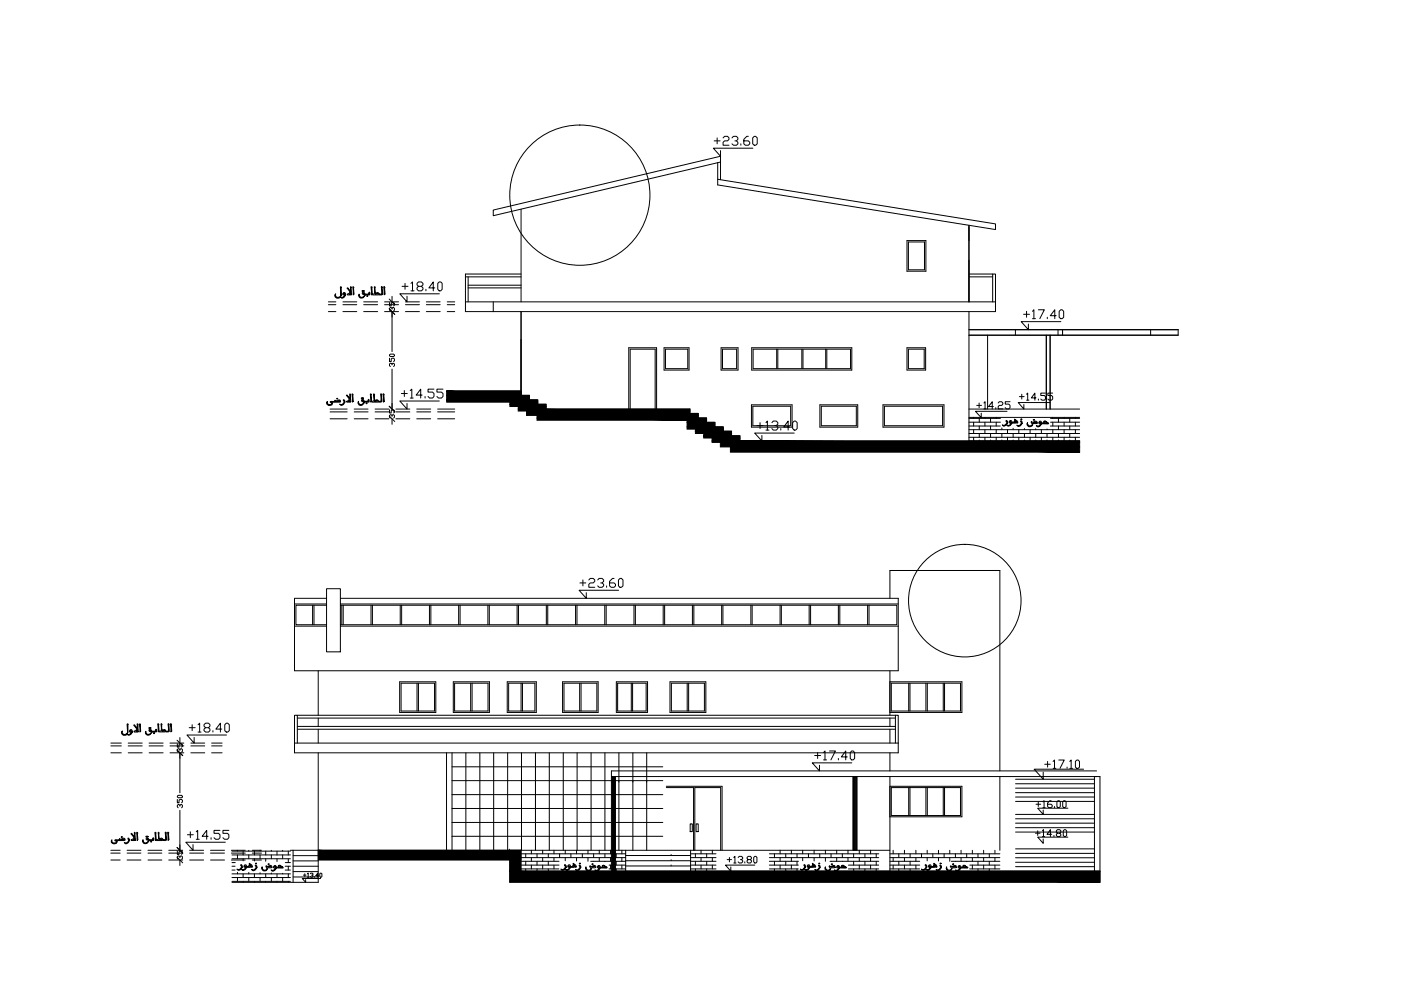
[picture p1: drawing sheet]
<svg xmlns="http://www.w3.org/2000/svg" width="420mm" height="297mm" viewBox="0 0 420 297" stroke-linecap="round" stroke-linejoin="round" font-family="sans-serif">
<!-- layer: HATCH -->
<g fill="#000" stroke="#000" stroke-width=".3">
<path d="M134 117.2v1.3h22.3zM134 117.2h22.3v1.3z"/>
<path d="M134 118.5v1.4h24.8zM134 118.5h24.8v1.4z"/>
<path d="M134 119.9v.6h27.3zM134 119.9h27.3v.6z"/>
<path d="M152.9 120.5v.7h8.4zM152.9 120.5h8.4v.7z"/>
<path d="M152.9 121.2v.6h10.9zM152.9 121.2h10.9v.6z"/>
<path d="M155.4 121.8v.8h8.4zM155.4 121.8h8.4v.8z"/>
<path d="M155.4 122.6v.6h51.5zM155.4 122.6h51.5v.6z"/>
<path d="M157.9 123.2v.7h49zM157.9 123.2h49v.7z"/>
<path d="M157.9 123.9v.6h51.5zM157.9 123.9h51.5v.6z"/>
<path d="M161.1 124.5v.8h48.3zM161.1 124.5h48.3v.8z"/>
<path d="M161.1 125.3v.7h50.8zM161.1 125.3h50.8v.7z"/>
<path d="M206.1 126v.6h5.8zM206.1 126h5.8v.6z"/>
<path d="M206.1 126.6v1.3h8.3zM206.1 126.6h8.3v1.3z"/>
<path d="M206.1 127.9v.7h10.8zM206.1 127.9h10.8v.7z"/>
<path d="M208.5 128.6v.7h8.4zM208.5 128.6h8.4v.7z"/>
<path d="M208.5 129.3v.6h10.9zM208.5 129.3h10.9v.6z"/>
<path d="M211 129.9v.7h8.4zM211 129.9h8.4v.7z"/>
<path d="M211 130.6v.7h10.9zM211 130.6h10.9v.7z"/>
<path d="M213.5 131.3v.9h8.4zM213.5 131.3h8.4v.9z"/>
<path d="M213.5 132.2v.4h110.3zM213.5 132.2h110.3v.4z"/>
<path d="M216 132.6v1.4h107.8zM216 132.6h107.8v1.4z"/>
<path d="M219 134v1.5h104.8zM219 134h104.8v1.5z"/>
<path d="M95.4 254.9v2.9h60.8zM95.4 254.9h60.8v2.9z"/>
<path d="M152.8 254.9v6.2h3.4zM152.8 254.9h3.4v6.2z"/>
<path d="M152.8 261.1v3.4h177.1zM152.8 261.1h177.1v3.4z"/>
</g>
<g fill="none" stroke="#000" stroke-width=".3">
<path d="M116.8 90.7v1h.5v-.8l.3-.2h.4l.3 .2v.6l-.3 .2M117.6 92.7v-.3l-.5-.2-.3 .2v.5l.3 .3M117.6 92.4l.2-.2 .5 .2v.5l-.3 .3M117.6 88.8v1.7M117.6 93.4v12M116.8 107.4v1h.5v-.8l.3-.2h.4l.3 .2v.5l-.3 .3M116.8 106.4l.3-.3h.9l.3 .5-.3 .3h-.9zM117.6 109.4l-.3-.5-.5 .2v.5l.3 .3M117.6 109.1l.2-.2 .5 .2v.5l-.3 .3M117.6 110.6v12M116.8 122.8v1h.5v-.7l.3-.3h.4l.3 .3v.4l-.3 .3M117.6 124.8l-.3-.5-.5 .3v.5l.3 .2"/>
<path d="M117.6 124.6l.2-.3 .5 .3v.5l-.3 .2M117.6 125.5v1.7M290.6 125.4h9.4M290.6 126.5h9.4M290.6 127.7h9.4M290.6 128.8h33.2M290.6 129.9h33.2M290.6 131.1h33.2M290.6 132.2h33.2M290.6 125.1h33.2M292 125.1v.3M292 126.5v1.2"/>
<path d="M292 128.8v1.1M292 131.1v1.1M293.7 132.2h.1M293.7 125.4v1.1M293.7 127.7v1.1M293.7 129.9v1.2M295.4 125.1v.3M295.4 126.5v1.2M295.4 128.8v1.1M295.4 131.1v1.1M297.1 132.2h.1M297.1 125.4v1.1"/>
<path d="M297.1 127.7v1.1M297.1 129.9v1.2M298.8 125.1v.3M298.8 126.5v1.2M298.8 128.8v1.1M298.8 131.1v1.1M300.5 132.2h.1M300.5 128.3v.5M300.5 129.9v1.2M302.1 128.8v1.1M302.1 131.1v1.1M303.8 132.2h.1"/>
<path d="M303.8 128.4v.4M303.8 129.9v1.2M305.5 128.8v1.1M305.5 131.1v1.1M307.2 132.2h.1M307.2 128.5v.3M307.2 129.9v1.2M308.9 128.8v1.1M308.9 131.1v1.1M310.6 132.2h.1M310.6 128.5v.3M310.6 129.9v1.2"/>
<path d="M312.3 128.8v1.1M312.3 131.1v1.1M314 132.2h.1M314 128.6v.2M314 129.9v1.2M315 127.7h8.8M315.1 125.4h8.7M315.1 126.5h8.7M315.7 125.1v.3M315.7 126.5v1.2M315.7 128.8v1.1M315.7 131.1v1.1"/>
<path d="M317.4 132.2h.1M317.4 125.4v1.1M317.4 127.7v1.1M317.4 129.9v1.2M319.1 125.1v.3M319.1 126.5v1.2M319.1 128.8v1.1M319.1 131.1v1.1M320.8 132.2h.1M320.8 125.4v1.1M320.8 127.7v1.1M320.8 129.9v1.2"/>
<path d="M322.5 125.1v.3M322.5 126.5v1.2M322.5 128.8v1.1M322.5 131.1v1.1M93.7 181.4v5.9M94.2 181.4v5.9M97.9 181.4h-9.2v5.9h9.2M102.1 181.4h166.9v5.9h-166.9M102.5 181.4v5.9M102.9 181.4v5.9M111.3 181.4v5.9M111.7 181.4v5.9"/>
<path d="M120 181.4v5.9M120.5 181.4v5.9M128.8 181.4v5.9M129.2 181.4v5.9M137.6 181.4v5.9M138 181.4v5.9M146.3 181.4v5.9M146.7 181.4v5.9M155.1 181.4v5.9M155.5 181.4v5.9M163.8 181.4v5.9M164.3 181.4v5.9"/>
<path d="M172.6 181.4v5.9M173 181.4v5.9M181.4 181.4v5.9M181.8 181.4v5.9M190.1 181.4v5.9M190.6 181.4v5.9M198.9 181.4v5.9M199.3 181.4v5.9M207.7 181.4v5.9M208.1 181.4v5.9M216.4 181.4v5.9M216.8 181.4v5.9"/>
<path d="M225.2 181.4v5.9M225.6 181.4v5.9M233.9 181.4v5.9M234.3 181.4v5.9M242.7 181.4v5.9M243.1 181.4v5.9M251.4 181.4v5.9M251.9 181.4v5.9M260.2 181.4v5.9M260.6 181.4v5.9M53.2 222.9v1.1h.5v-.8l.2-.3h.6l.2 .3v.5l-.2 .3M53.2 239.6v1h.5v-.7l.2-.3h.6l.2 .3v.5l-.2 .2"/>
<path d="M53.2 238.6l.2-.2h1.1l.2 .5-.2 .2h-1.1zM53.9 224.9l-.2-.5-.5 .3v.5l.2 .2M53.9 224.7l.3-.3 .5 .3v.5l-.2 .2M53.9 221.1v1.6M53.9 225.7v11.9M133.9 225.7v29.2M135.5 229.8h63.3M135.5 234h63.3M135.5 238.2h47.9M135.6 225.7v29.2M139.7 225.7v29.2M143.9 225.7v29.2"/>
<path d="M148.1 225.7v29.2M152.2 225.7v29.2M156.4 225.7v29.2M160.6 225.7v29.2M164.7 225.7v29.2M168.9 225.7v29.2M173.1 225.7v29.2M177.3 225.7v29.2M181.4 225.7v29.2M183.6 232.8v28.3M183.7 232.8v28.3M183.9 232.8v28.3"/>
<path d="M184.1 232.8v28.3M184.4 232.8v28.3M184.5 232.8v28.3M184.5 238.2h14.3M185.6 225.7v29.2M189.8 225.7v29.2M193.9 225.7v29.2M255.9 232.8v22.1M256 232.8v22.1M256.1 232.8v22.1M256.2 232.8v22.1M256.5 232.8v22.1"/>
<path d="M256.6 232.8v22.1M256.7 232.8v22.1M256.9 232.8v22.1M53.2 255.1v1h.5v-.8l.2-.2h.6l.2 .2v.5l-.2 .3M53.9 241.7l-.2-.6h-.3l-.2 .3v.5l.2 .2M53.9 241.4l.3-.3 .5 .3v.5l-.2 .2M53.9 257.1l-.2-.5-.5 .2v.5l.2 .3M53.9 256.8l.3-.2 .5 .2v.5l-.2 .3M53.9 242.9v12M53.9 257.8v1.6M135.5 242.3h47.9M135.5 246.5h47.9"/>
<path d="M135.5 250.7h47.9M156.2 254.9v6.2h173.7v3.4M156.2 255.9h27.2M156.2 257.1h27.2M156.2 258.2h11.5M156.2 259.3h11.5M157.7 255.9v1.2M157.7 258.2v1.1M159.4 254.9v1M159.4 257.1v1.1M159.4 259.3v1.1M161.1 255.9v1.2"/>
<path d="M161.1 258.2v1.1M162.7 254.9v1M162.7 257.1v1.1M162.7 259.3v1.1M164.4 255.9v1.2M164.4 258.2v1.1M166.1 254.9v1M166.1 257.1v1.1M166.1 259.3v1.1M167.8 255.9v1.2M169.5 254.9v1M169.5 257.1v.9"/>
<path d="M171.2 255.9v1.2M172.9 254.9v1M172.9 257.1v1M174.6 255.9v1.2M176.3 254.9v1M176.3 257.1v1.1M177.1 258.2h6.3M178 255.9v1.2M178 258.2h.1M179.7 254.9v1M179.7 257.1v1.1M181.4 255.9v1.2"/>
<path d="M181.4 258.2v.1M182.7 259.3h.7M183.1 254.9v1M183.1 257.1v1.1M183.1 259.3v1.1M184.5 255.9h3.1M184.5 257.1h3.1M184.5 258.2h3.1M184.5 259.3h3.1M184.5 242.3h14.3M184.5 246.5h14.3M184.5 250.7h14.3"/>
<path d="M184.8 255.9v1.2M184.8 258.2v1.1M186.5 254.9v1M186.5 257.1v1.1M186.5 259.3v1.1M207 246.9h.6v2.4h-.6zM207.1 255.9h7.6M207.1 257.1h7.6M207.1 258.2h7.6M207.1 259.3h7.6M208.5 255.9v1.2M208.5 258.2v1.1"/>
<path d="M208.8 246.9h.6v2.4h-.6zM210.2 254.9v1M210.2 257.1v1.1M210.2 259.3v1.1M211.9 255.9v1.2M211.9 258.2v1.1M213.6 254.9v1M213.6 257.1v1.1M213.6 259.3v1.1M230.7 255.9h32.8M230.7 257.1h32.8M230.7 258.2h8.8"/>
<path d="M230.7 259.3h8.7M232.3 255.9v1.2M232.3 258.2v1.1M233.9 254.9v1M233.9 257.1v1.1M233.9 259.3v1.1M235.6 255.9v1.2M235.6 258.2v1.1M237.3 254.9v1M237.3 257.1v1.1M237.3 259.3v1.1M239 255.9v1.2"/>
<path d="M239 258.2v1.1M240.7 254.9v1M240.7 257.1v.9M242.5 255.9v1.2M244.2 254.9v1M244.2 257.1v1M245.8 255.9v1.2M247.5 254.9v1M247.5 257.1v1.1M248.9 258.2h14.6M249.2 255.9v1.2M249.2 258.2h.1"/>
<path d="M250.9 254.9v1M250.9 257.1v1.1M252.6 255.9v1.2M252.6 258.2h.1M254.3 254.9v1M254.3 257.1v1.1M254.4 259.3h9.1M256 255.9v1.2M256 258.2v1.1M257.7 254.9v1M257.7 257.1v1.1M257.7 259.3v1.1"/>
<path d="M259.4 255.9v1.2M259.4 258.2v1.1M261.1 254.9v1M261.1 257.1v1.1M261.1 259.3v1.1M262.8 255.9v1.2M262.8 258.2v1.1M266.9 255.9h33M266.9 257.1h33M266.9 258.2h8.9M266.9 259.3h8.9M267.9 254.9v1"/>
<path d="M267.9 257.1v1.1M267.9 259.3v1.1M269.6 255.9v1.2M269.6 258.2v1.1M271.2 254.9v1M271.2 257.1v1.1M271.2 259.3v1.1M272.9 255.9v1.2M272.9 258.2v1.1M274.7 254.9v1M274.7 257.1v1.1M274.7 259.3v1.1"/>
<path d="M276.4 255.9v1.2M278.1 254.9v1M278.1 257.1v.9M279.8 255.9v1.2M281.4 254.9v1M281.4 257.1v1M283.1 255.9v1.2M284.8 254.9v1M284.8 257.1v1.1M285.3 258.2h14.6M286.5 255.9v1.2M286.5 258.2h.1"/>
<path d="M288.2 254.9v1M288.2 257.1v1.1M289.9 255.9v1.2M289.9 258.2v.1M290.8 259.3h9.1M291.6 254.9v1M291.6 257.1v1.1M291.6 259.3v1.1M293.3 255.9v1.2M293.3 258.2v1.1M295 254.9v1M295 257.1v1.1"/>
<path d="M295 259.3v1.1M296.7 255.9v1.2M296.7 258.2v1.1M298.4 254.9v1M298.4 257.1v1.1M298.4 259.3v1.1M156.2 260.4h11.4M157.7 260.4v.7M161.1 260.4v.7M164.4 260.4v.7M182.6 260.4h.8M184.2 261.1v-28.3v28.3"/>
<path d="M184.3 261.1v-28.3v28.3M184.5 260.4h3.1M184.8 260.4v.7M207.1 260.4h7.6M208.5 260.4v.7M211.9 260.4v.7M230.7 260.4h8.7M232.3 260.4v.7M235.6 260.4v.7M239 260.4v.7M254.4 260.4h9.1M256 260.4v.7"/>
<path d="M259.4 260.4v.7M262.8 260.4v.7M266.9 260.4h8.9M269.6 260.4v.7M272.9 260.4v.7M290.8 260.4h9.1M293.3 260.4v.7M296.7 260.4v.7"/>
<circle cx="173.9" cy="58.5" r="21"/>
<circle cx="289.3" cy="180" r="16.9"/>
</g>
<!-- layer: 45-1F$0$A-FLOR-STRS -->
<g fill="none" stroke="#000" stroke-width=".3">
<path d="M304.6 238.9h23.6M304.6 237.6h23.6M304.6 236.2h23.6M304.6 234.9h23.6M304.6 233.6h23.6M87.1 254.9h179.8M87.9 254.9v9.6M87.9 256.5h7.5M87.9 258h7.5M87.9 259.6h7.5M156.2 254.9v6.2h173.7M187.6 254.9v6.2"/>
<path d="M187.6 259.6h19.5M187.6 258h19.5M187.6 256.4h19.5M201.3 256.4h.1M201.3 258h.1M201.3 259.6h.1M207.1 254.9v6.2M304.6 259.8h23.6M304.6 258.5h23.6M304.6 257.1h23.6M304.6 255.8h23.6M304.6 254.4h23.6"/>
<path d="M304.6 249.4h23.6M304.6 248.1h23.6M304.6 246.7h23.6M304.6 245.4h23.6M304.6 244.1h23.6M304.6 240.2h23.6M69.6 264.5h25.8M87.9 261.3h7.5M87.9 262.9h7.5"/>
</g>
<!-- layer: 45-1F$0$A-FLOR-SHFT -->
<g fill="none" stroke="#000" stroke-width=".3">
<path d="M156.3 62.7v27.8M290.6 67.5v23M139.6 90.5h158.9v2.9h-158.9M156.3 93.4v25.1M290.6 93.4v38.8M134 117.2h22.3v1.3h2.5v1.4h2.5v1.3h2.5v1.4h43.1v1.3h2.5v1.4h2.5v1.3h2.5v1.3h2.5v1.4h2.5v1.3h2.5v1.6h101.9M296.2 100.5v22.1M313.8 100.5v22.1M314.9 100.5v22.1M290.6 122.6h33.2M266.9 179.3v-8.3h33v60.1M95.4 201.1v13.3"/>
<path d="M95.4 215.2v2.5M95.4 218.6v4.1M266.9 201.1v13.3M266.9 215.2v2.5M266.9 218.6v4.1M88.3 222.7h181.1v3h-181.1zM95.4 225.7v38.8M183.4 232.8h145.5M184.5 232.8v28.3M255.8 232.8v22.1M257 232.8v22.1M266.9 225.7v5.4"/>
<path d="M266.9 232.8v28.3M299.9 232.8v22.1M328.9 231.1h-145.5v30"/>
</g>
<!-- layer: 45-2F$0$A-FLOR-BLOW -->
<path d="M215.2 48.7v5l83.3 13.4v1.7l-83.3-13.4v-1.7M216.1 48.6l-68.2 16.1v-1.7l68.2-16.2v7.1M97.9 176.5h4.2v18.9h-4.2zM97.9 179.3h-9.6v21.8h181.1v-21.8h-167.3M88.3 181h9.6M88.3 187.7h9.6M102.1 181h167.3M102.1 187.7h167.3" fill="none" stroke="#000" stroke-width=".3"/>
<!-- layer: 45-1F$0$A-GLAZ -->
<g fill="none" stroke="#000" stroke-width=".3">
<path d="M272 72.1h5.7v9.2h-5.7zM272.4 72.5h4.9v8.4h-4.9zM199.2 104.2h7.4v6.7h-7.4zM199.6 104.7h6.7v5.8h-6.7zM216.3 104.2h5v6.7h-5zM216.7 104.7h4.2v5.8h-4.2zM225.4 104.2h30.1v6.7h-30.1zM225.9 104.7h29.2v5.8h-29.2zM232.9 104.7v5.8M233.3 104.7v5.8M240.5 104.7v5.8M240.8 104.7v5.8"/>
<path d="M247.6 104.7v5.8M248 104.7v5.8M272 104.2h5.6v6.7h-5.6zM272.4 104.7h4.8v5.8h-4.8zM225.4 121.3h12.1v6.7h-12.1zM225.8 121.8h11.3v5.8h-11.3zM245.9 121.3h11.3v6.7h-11.3zM246.3 121.8h10.5v5.8h-10.5zM264.8 121.3h18.3v6.7h-18.3zM265.2 121.8h17.5v5.8h-17.5zM119.9 204.4h10.8v9.1h-10.8zM120.3 204.8h10v8.3h-10z"/>
<path d="M125.1 204.8v8.3M125.5 204.8v8.3M135.9 204.4h10.9v9.1h-10.9zM136.3 204.8h10.1v8.3h-10.1zM141.2 204.8v8.3M141.6 204.8v8.3M152.1 204.4h8.7v9.1h-8.7zM152.5 204.8h7.9v8.3h-7.9zM156.3 204.8v8.3M156.7 204.8v8.3M168.7 204.4h10.7v9.1h-10.7zM169.1 204.8h9.9v8.3h-9.9z"/>
<path d="M173.8 204.8v8.3M174.3 204.8v8.3M184.8 204.4h9.4v9.1h-9.4zM185.2 204.8h8.6v8.3h-8.6zM189.3 204.8v8.3M189.7 204.8v8.3M200.9 204.4h10.8v9.1h-10.8zM201.4 204.8h9.9v8.3h-9.9zM206.1 204.8v8.3M206.5 204.8v8.3M266.9 204.4h21.6v9.1h-21.6zM267.3 204.8h20.8v8.3h-20.8z"/>
<path d="M272.5 204.8v8.3M272.9 204.8v8.3M277.7 204.8v8.3M278.1 204.8v8.3M282.9 204.8v8.3M283.3 204.8v8.3M266.9 235.7h21.6v9.1h-21.6zM267.3 236.1h20.8v8.3h-20.8zM272.5 236.1v8.3M272.9 236.1v8.3M277.7 236.1v8.3M278.1 236.1v8.3"/>
<path d="M282.9 236.1v8.3M283.3 236.1v8.3"/>
</g>
<!-- layer: TEXT -->
<g fill="none" stroke="#000" stroke-width=".3">
<path d="M214.2 42.2h1.8M215.1 41.3v1.8M216.8 41.3l.5-.4h.9l.4 .4v.5l-.4 .4h-.9l-.5 .4v.9h1.8M219.5 41.3l.5-.4h.9l.4 .4v.5l-.4 .4h-.5M220.9 42.2l.4 .4v.5l-.4 .4h-.9l-.5-.4M222.2 43.1v.4M224.4 40.9h-.4l-.9 .9v1.3l.4 .4h.9l.4-.4v-.5l-.4-.4h-1.3M225.7 41.3l.5-.4h.4l.5 .4v1.8l-.5 .4h-.4l-.5-.4zM225.8 44.4h-11.9l2.2 2.4v-1.7M98.5 93.4h2.2M98.5 91.3h2.2M98.5 90.5h2.2"/>
<path d="M102.2 85.9l.3 .3-.2 2.2a.91 .91 0 0 1-1 1.1 .91 .91 0 0 1-.6-1.4l-.1 .3a.82 .82 0 0 0 .9 .7l.5-.2 .2-.4zM102.8 93.4h4.2M102.8 91.3h4.2M102.8 90.5h4.2M103.1 87.7h.3l.2 .4a1.28 1.28 0 0 1-1.1 1.3l-.4-.4a.86 .86 0 0 0 1.3-.6l-.6-.1zM103.1 87.9l.3 .3h-.5zM104.1 86.3h.3l.8 1-.1-1.3 .1-.1 .2 .3-.1 2.2h-1.1l-.1-.2 .6-.3 .3-.4zM105.2 87.6v.6h-.5zM105.9 85.9l.2 .3v2l-.2 .2zM107.7 88.2a.82 .82 0 0 0 1.2 .8l.5-.5-.2-.3-.3 .1-.3-.3 .2-.4h.2l.5 .6v.3l-.6 .8a.83 .83 0 0 1-1-.1 .83 .83 0 0 1-.2-1zM108.6 87.1l.6 .1-.6 .1zM108.9 87.8l.2 .1-.2 .1z"/>
<path d="M109.1 93.4h4.2M109.1 91.3h4.2M109.1 90.5h4.2M109.5 88.2h1.2l-.2-.4 .3-.2 .1 .2-.1 .6-1.3-.1M110.1 88.6l.2 .1-.1 .2-.2-.2zM111.3 86l.3 .1v2.1l-.2 .2zM111.6 88.2h.5l.3-.4v-1.9l.2 .2v1.8l.7-.2 .5 .7 .9-.1v-2.2l-.2-.2v2.1l-.8 .2M111.6 88.3h2.1M112.5 88.2l.6-.3 .3 .1zM115.1 86l.1-.1 .3 .2v2.1l-.3 .2zM115.3 93.4h4.2M115.3 91.3h4.2"/>
<path d="M115.3 90.5h4.2M120.6 85.8h1.8M121.5 84.9v1.8M121.6 93.4h4.2M121.6 91.3h4.2M121.6 90.5h4.2M123.2 84.9l.5-.4v2.7M123.2 87.2h1M125.5 85.8l-.4-.4v-.5l.4-.4h.9l.4 .4v.5l-.4 .4h-.9l-.4 .5v.4l.4 .5h.9l.4-.5v-.4l-.4-.5M127.7 86.7v.5M127.9 93.4h4.1M127.9 91.3h4.1"/>
<path d="M127.9 90.5h4.1M130.4 86.3h-1.8l1.3-1.8v2.7M131.7 84.5h.5l.4 .4v1.8l-.4 .5h-.5l-.4-.5v-1.8zM131.8 88.1h-11.9l2.2 2.4v-1.7M134.1 93.4h2.3M134.1 91.3h2.3M134.1 90.5h2.3M307 94.2h1.8M307.9 93.3v1.8M309.6 93.3l.5-.4v2.6M309.6 95.5h.9M311.4 92.9h1.8l-1.4 2.6"/>
<path d="M314.1 95.1v.4M316.8 94.6h-1.8l1.3-1.7v2.6M318.1 92.9h.4l.5 .4v1.8l-.5 .4h-.4l-.5-.4v-1.8zM318.1 96.4h-11.8l2.1 2.4v-1.7M100.9 119.5h.4zM103 119.8l.4 .4a1.28 1.28 0 0 1-1.2 1.3l-.3-.4a.87 .87 0 0 0 1.1-.2 .87 .87 0 0 0 0-1.1zM103.9 118.4h.3l.8 1.1-.1-1.3 .3 .1-.1 2.2h-1.1l-.1-.2 .6-.2 .2-.5zM105 119.7v.6h-.5zM105.7 118l.2 .3v2l-.2 .2zM108.4 119.2l.6 .2-.6 .1zM111.1 118.1l.3 .2v2l-.2 .2zM114.9 118.1l.1-.1 .2 .3v2l-.2 .2z"/>
<path d="M120.4 118h1.7M121.3 117.1v1.7M123 117.1l.5-.5v2.7M123 119.3h.9M126.6 118.4h-1.8l1.4-1.8v2.7M127.5 118.8v.5M130.1 116.6h-1.7v.9h1.3l.4 .5v.8l-.4 .5h-.9l-.4-.5M132.9 116.6h-1.9v.9h1.4l.5 .5v.8l-.5 .5h-.9l-.5-.5M305.7 118.9h1.4M306.4 118.2v1.4M307.9 118.2l.3-.4v2.1M307.9 119.9h.7"/>
<path d="M310.7 119.3h-1.4l1.1-1.5v2.1M311.4 119.6v.3M313.5 117.8h-1.4v.7h1.1l.3 .4v.7l-.3 .3h-.7l-.4-.3M315.7 117.8h-1.4v.7h1.1l.3 .4v.7l-.3 .3h-.8l-.3-.3M99 125.5h5.1M99 123.5h5.1M99 122.6h5.1M99.4 120.5h2.5h.2v-.3l-.3-.3-1 .3-.3-.3v.4l-1.5 .2 .6 .4a.91 .91 0 0 1-1.5-.2l.1-.4-.2 .4a.89 .89 0 0 0 .8 .9 .89 .89 0 0 0 1-.8l-.3-.2M100.9 120.3l.6-.2 .4 .1zM106.2 125.5h4.2M106.2 123.5h4.2M106.2 122.6h4.2"/>
<path d="M107.5 120.3a.8 .8 0 0 0 .3 .8 .8 .8 0 0 0 .9 0l.4-.6-.1-.2-.3 .1-.3-.2 .2-.5 .4 .1 .3 .9a1.2 1.2 0 0 1-1.3 .8l-.3-.1a.78 .78 0 0 1-.2-1.1zM108.6 120.1h.3zM109.3 120.3h1.2l-.2-.4 .3-.2 .1 .2-.1 .6-1.3-.1M109.7 120.9h.4zM111.4 120.3h.5l.3-.4-.1-1.9 .3 .3v1.7l.7-.2 .5 .7 .9-.1v-2.1l-.2-.3v2.2l-.8 .1M111.4 120.4h2.1M112.2 120.3l.6-.3 .4 .2zM112.5 125.5h4.1M112.5 123.5h4.1M112.5 122.6h4.1M118.7 125.5h4.2M118.7 123.5h4.2"/>
<path d="M118.7 122.6h4.2M125 125.5h4.2M125 123.5h4.2M125 122.6h4.2M131.2 125.5h5.2M131.2 123.5h5.2M131.2 122.6h5.2M131.8 120.2h-11.9l2.2 2.4v-1.7M227 127.6h1.8M227.9 126.7v1.8M229.7 126.7l.4-.5v2.7M229.7 128.9h.9"/>
<path d="M231.5 126.7l.4-.5h.9l.5 .5v.4l-.5 .5h-.4M232.8 127.6l.5 .4v.5l-.5 .4h-.9l-.4-.4M234.2 128.5v.4M236.8 128h-1.8l1.4-1.8v2.7M237.7 126.7l.5-.5h.4l.5 .5v1.8l-.5 .4h-.4l-.5-.4zM238.2 129.8h-11.9l2.2 2.4v-1.7M292.9 121.5h1.5M293.6 120.8v1.4M295.1 120.8l.3-.4v2.2M295.1 122.6h.7M297.9 121.8h-1.4l1.1-1.4v2.2M298.6 122.2v.4"/>
<path d="M299.4 120.8l.3-.4h.7l.4 .4-.4 .7h-.7l-.3 .3v.8h1.4M302 123.3h-9.5l1.8 1.9v-1.4M302.9 120.4h-1.4v.7h1l.4 .4v.7l-.4 .4h-.7l-.3-.4M314.8 120.7h-9.4l1.7 1.9v-1.3M173.9 174.7h1.8M174.8 173.8v1.8M176.6 173.8l.4-.4h.9l.5 .4v.5l-.5 .4h-.9l-.4 .4v.9h1.8M179.3 173.8l.4-.4h.9l.4 .4v.5l-.4 .4h-.5M180.6 174.7l.4 .4v.5l-.4 .4h-.9l-.4-.4M181.9 175.6v.4M184.2 173.4h-.5l-.9 .9v1.3l.5 .4h.9l.4-.4v-.5l-.4-.4h-1.4M185.5 173.8l.4-.4h.5l.4 .4v1.8l-.4 .4h-.5l-.4-.4z"/>
<path d="M185.5 176.9h-11.8l2.1 2.4v-1.7M38.2 216.9l.3 .2-.1 2.3a.91 .91 0 0 1-1.1 1.1 .91 .91 0 0 1-.6-1.4l-.1 .3a.91 .91 0 0 0 1 .7l.6-.5zM39 219.1l.2-.1 .3 .2zM39.1 218.7h.4l.2 .3a1.28 1.28 0 0 1-1.2 1.4l-.3-.4a.86 .86 0 0 0 1.3-.6l-.7-.1zM40.1 217.3h.3l.8 1-.1-1.3 .4 .1-.1 2.3h-1.1l-.2-.2 .7-.2 .2-.5zM41.2 218.6v.6h-.4zM41.8 217l.4 .1v2.1l-.2 .2zM43.7 219.2a.82 .82 0 0 0 1.2 .8l.5-.6-.1-.2-.4 .1-.2-.3 .1-.4 .5 .1 .2 .8a1.2 1.2 0 0 1-1.3 .9l-.2-.2a.7 .7 0 0 1-.3-1zM44.6 218.2h.7zM44.8 218.9h.4zM45.5 219.2h1.2l-.1-.4 .2-.2 .2 .2-.2 .6-1.3-.1M46 219.8h.4z"/>
<path d="M47.3 217l.1-.1 .3 .2v2.1l-.3 .2zM47.7 219.2h.4l.3-.4v-1.9l.2 .2v1.8l.7-.2 .5 .7 1-.1v-2.2l-.3-.2v2.1l-.8 .2M48.5 219.2l.6-.3 .4 .1zM49.7 219.3h-2M51.1 217l.1-.1 .3 .2v2.1l-.3 .2zM56.7 218.1h1.8M57.6 217.2v1.8M59.4 217.2l.5-.4v2.6M59.4 219.4h.9M61.7 218.1l-.5-.5v-.4l.5-.4h.8l.5 .4v.4l-.5 .5h-.8l-.5 .4v.5l.5 .4h.8l.5-.4v-.5l-.5-.4M63.9 219v.4M66.5 218.5h-1.8l1.4-1.7v2.6"/>
<path d="M67.9 216.8h.4l.5 .4v1.8l-.5 .4h-.4l-.5-.4v-1.8zM33.2 225.7h3.2M33.2 223.6h3.2M33.2 222.7h3.2M38.5 225.7h4.1M38.5 223.6h4.1M38.5 222.7h4.1M44.7 225.7h4.2M44.7 223.6h4.2M44.7 222.7h4.2M51 225.7h4.1M51 223.6h4.1"/>
<path d="M51 222.7h4.1M57.2 225.7h4.2M57.2 223.6h4.2M57.2 222.7h4.2M63.5 225.7h3.1M63.5 223.6h3.1M63.5 222.7h3.1M67.9 220.3h-11.8l2.1 2.4v-1.7M244.3 226.5h1.8M245.2 225.6v1.7M247 225.6l.4-.5v2.7M247 227.8h.9"/>
<path d="M248.8 225.1h1.7l-1.3 2.7M251.4 227.3v.5M254.1 226.9h-1.8l1.3-1.8v2.7M255.4 225.1h.5l.4 .5v1.7l-.4 .5h-.5l-.4-.5v-1.7zM255.5 228.7h-11.9l2.2 2.4v-1.7M313.3 229.1h1.7M314.2 228.2v1.7M315.8 228.2l.4-.4v2.5M315.8 230.3h.9M317.5 227.8h1.7l-1.3 2.5M320 229.9v.4M320.8 228.2l.4-.4v2.5"/>
<path d="M320.8 230.3h.9M322.5 228.2l.4-.4h.5l.3 .4v1.7l-.3 .4h-.5l-.4-.4zM325 230.6h-14.9l2.8 3v-2.1M33.2 257.8h2.8M33.2 255.7h2.8M33.2 254.9h2.8M34.8 251.9h2.5l.2-.3-.4-.4-.9 .4-.3-.3v.4h-1.3l-.2 .3 .6 .3a.91 .91 0 0 1-1.5-.2l.1-.4-.2 .4a.89 .89 0 0 0 .8 .9 .89 .89 0 0 0 1-.8l-.3-.3M36.3 251.7l.6-.2 .4 .1zM36.3 250.9h.4zM38.1 257.8h4.2M38.1 255.7h4.2M38.1 254.9h4.2"/>
<path d="M38.4 251.2l.4 .4a1.28 1.28 0 0 1-1.2 1.3l-.3-.4a.87 .87 0 0 0 1.1-.2 .87 .87 0 0 0 0-1.1zM39.3 249.8h.3l.8 1.1-.1-1.3 .3 .1-.1 2.2h-1.1l-.1-.2 .6-.2 .2-.5zM40.4 251.1v.6h-.5zM41.1 249.4l.2 .3v2l-.2 .2zM42.9 251.7a.8 .8 0 0 0 .3 .8 .8 .8 0 0 0 .9 0l.4-.4-.1-.4-.3 .1-.3-.2 .2-.5h.2l.5 .6v.4l-.6 .7a.82 .82 0 0 1-1.1-.1 .82 .82 0 0 1-.1-1zM43.7 250.8h.7zM44 251.5h.3zM44.4 257.8h4.1M44.4 255.7h4.1M44.4 254.9h4.1M44.7 251.7h1.2l-.2-.4 .3-.2 .1 .2-.1 .6-1.3-.1M45.1 252.3h.4z"/>
<path d="M46.5 249.5l.3 .2v2l-.2 .2zM46.8 251.7h.5l.3-.4-.1-1.9 .3 .3v1.7l.7-.2 .5 .7 .9-.1v-2.1l-.2-.3v2.2l-.8 .1M46.8 251.8h2.1M47.6 251.7l.6-.3 .4 .2zM50.3 249.5l.1-.1 .2 .3v2l-.2 .2zM50.6 257.8h4.2M50.6 255.7h4.2M50.6 254.9h4.2M56.2 250.2h1.8M56.9 257.8h4.2M56.9 255.7h4.2M56.9 254.9h4.2"/>
<path d="M57.1 249.3v1.8M58.9 249.3l.4-.4v2.7M58.9 251.6h.8M62.4 250.7h-1.8l1.4-1.8v2.7M63.1 257.8h4.2M63.1 255.7h4.2M63.1 254.9h4.2M63.3 251.1v.5M66 248.9h-1.8v.9h1.3l.5 .4v.9l-.5 .5h-.8l-.5-.5M67.6 252.4h-11.9l2.2 2.5v-1.7M68.6 248.9h-1.7v.9h1.3l.4 .4v.9l-.4 .5h-.9l-.4-.5M69.4 257.8h4.1"/>
<path d="M69.4 255.7h4.1M69.4 254.9h4.1M75.7 257.8h2.7M75.7 255.7h2.7M75.7 254.9h2.7M218.1 257.7h1.3M218.8 257v1.3M220.1 257l.3-.3v2M220.1 258.7h.6M221.4 257l.3-.3h.7l.3 .6-.3 .4h-.3M222.4 257.7l.3 .3v.3l-.3 .4h-.7l-.3-.4M223.4 258.3v.4"/>
<path d="M224.4 257.7l-.4-.7 .4-.3h.7l.3 .6-.3 .4h-.7l-.4 .3v.3l.4 .4h.7l.3-.4-.3-.6M226 257l.4-.3h.3l.3 .3v1.3l-.3 .4h-.3l-.4-.4zM226.4 259.3h-8.8l1.6 1.8v-1.2M310.5 249.7h1.4M310.7 241.1h1.4M311.2 249v1.4M311.4 240.3v1.4M312.6 249l.3-.3v2.1M312.6 250.8h.7M312.8 240.3l.3-.3v2.1M312.8 242.1h.7M315.2 240h-.4l-.6 .7v1l.3 .4h.7l.4-.4v-.3l-.4-.3h-1"/>
<path d="M315.4 250.1h-1.4l1-1.4v2.1M316.1 250.4v.4M316.2 241.7v.4M317 240.3l.3-.3h.3l.4 .3v1.4l-.4 .4h-.3l-.3-.4zM317.1 249.7l-.3-.3v-.4l.3-.3h.7l.3 .3v.4l-.3 .3h-.7l-.3 .4v.3l.3 .4h.7l.3-.4v-.3l-.3-.4M318.7 240.3l.3-.3h.4l.3 .3v1.4l-.3 .4h-.4l-.3-.4zM318.9 249l.3-.3h.3l.4 .3v1.4l-.4 .4h-.3l-.3-.4zM320.3 250.9h-9.1l1.7 1.9v-1.3M320.3 242.2h-9.1l1.7 1.9v-1.3M91 262.3h.8M91.4 261.9v.8M92.2 261.9l.2-.2v1.2"/>
<path d="M92.2 262.9h.4M93.1 261.9l.1-.2 .7 .2-.5 .4M93.7 262.3l.2 .2-.2 .4-.6-.2M94.3 262.7v.2M95.5 262.5h-.8l.6-.8v1.2M95.9 261.9l.2-.2 .4 .2v.8l-.2 .2-.4-.2zM96.2 263.3h-5.6l1.1 1.2v-.8"/>
</g>
<!-- layer: A-ANNO-TEXS -->
<g fill="none" stroke="#000" stroke-width=".3">
<path d="M301.7 126l.5 .4a1.28 1.28 0 0 1-1.3 1.3l-.3-.3a.93 .93 0 0 0 1.3-.9zM302.8 126.4l.2-.1 .3 .2zM302.9 126l.4 .1 .2 .3a1.23 1.23 0 0 1-1.2 1.3l-.4-.3a.86 .86 0 0 0 1.3-.6l-.5-.1zM303.5 126.5l.8 .1v-1l.9 .9-.1 .3-1.6-.1M304.3 126.3l.3-.2 .1 .5h.4l-.5-.5v.5zM306.1 126.1h.2l.2 .4a1.28 1.28 0 0 1-1.2 1.3l-.4-.4a.89 .89 0 0 0 1.1-.2 .89 .89 0 0 0 .1-1.1zM306.1 125.7h.4zM308.2 126.7a.79 .79 0 0 0 .4 .9 .79 .79 0 0 0 1-.3l-.4-.8 .1-.2 .4 .3 .9-.4 .5 .4-.3 .4-1.1-.1a.85 .85 0 0 1-.9 1.1 .85 .85 0 0 1-.6-1.3zM309.9 126.7l.5-.2 .4 .1zM309.9 125.8l.3 .1zM311.7 126.6l.2-.1 .2 .3zM311.8 126.3h.4l.2 .3a1.28 1.28 0 0 1-1.2 1.3l-.4-.3a.9 .9 0 0 0 1.3-.6l-.6-.2z"/>
<path d="M312.4 126.8h1.8l-.6-.4-.6 .1v-.2l.5-.1 1 .7h-2.1M72.2 259.2h.2l.3 .4a1.28 1.28 0 0 1-1.3 1.3l-.4-.4a.89 .89 0 0 0 1.1-.2 .89 .89 0 0 0 .1-1.1zM73.3 259.6l.2-.1 .3 .2zM73.4 259.2h.4l.2 .4a1.28 1.28 0 0 1-1.3 1.3l-.3-.4a.9 .9 0 0 0 1.4-.6l-.6-.1zM74 259.7h.7l.1-.9 .9 .8-.1 .4-1.6-.1M74.7 259.5l.4-.2 .1 .4 .4 .1-.5-.5v.4zM76.6 259.3l.5 .3a1.23 1.23 0 0 1-1.3 1.4l-.3-.4a.88 .88 0 0 0 1-.2 .88 .88 0 0 0 .1-1.1zM76.6 258.8h.3zM78.6 259.8a.79 .79 0 0 0 .5 1 .79 .79 0 0 0 1-.4l-.4-.7 .2-.2 .3 .2 1-.3 .3 .4v.2l-.2 .1h-1.1a.85 .85 0 0 1-1 1 .85 .85 0 0 1-.6-1.3zM80.3 259.9l.7-.3 .3 .2zM80.4 259h.3zM82.1 259.8l.3-.2 .2 .3z"/>
<path d="M82.3 259.4h.3l.3 .4a1.28 1.28 0 0 1-1.3 1.3l-.3-.4a.9 .9 0 0 0 1.3-.5l-.6-.2zM82.9 259.9h1.8l-.6-.3-.6 .1v-.3l.5-.1 .9 .8-2-.1M169.3 259.2h.3l.2 .4a1.28 1.28 0 0 1-1.3 1.3l-.3-.4a.87 .87 0 0 0 1.1-.2 .87 .87 0 0 0 0-1.1zM170.4 259.6l.3-.1 .2 .2zM170.5 259.2h.4l.2 .4a1.28 1.28 0 0 1-1.2 1.3l-.4-.4a.89 .89 0 0 0 1.4-.6l-.6-.1zM171.1 259.7h.8v-.9l1 .8-.2 .4-1.6-.1M171.9 259.5l.3-.2 .2 .4 .3 .1-.5-.5v.4zM173.7 259.3l.5 .3a1.23 1.23 0 0 1-1.3 1.4l-.3-.4a.9 .9 0 0 0 1-.2 .9 .9 0 0 0 .1-1.1zM173.7 258.8h.4zM175.7 259.8a.81 .81 0 0 0 .5 1 .81 .81 0 0 0 1-.4l-.4-.7 .2-.2 .3 .2 1-.3 .4 .4-.3 .3h-1.1a.86 .86 0 0 1-1 1 .86 .86 0 0 1-.6-1.3zM177.5 259.9l.6-.3 .3 .2zM177.5 259h.4z"/>
<path d="M179.3 259.8l.2-.2 .3 .3zM179.4 259.4h.4l.2 .4a1.28 1.28 0 0 1-1.2 1.3l-.4-.4a.89 .89 0 0 0 1.4-.5l-.6-.2zM180 259.9h1.8l-.6-.3-.5 .1v-.3l.4-.1 1 .8-2.1-.1M241.1 259.2h.3l.2 .4a1.28 1.28 0 0 1-1.3 1.3l-.3-.4a.89 .89 0 0 0 1.1-.2 .89 .89 0 0 0 0-1.1zM242.2 259.6l.2-.1 .3 .2zM242.3 259.2h.4l.2 .4a1.28 1.28 0 0 1-1.2 1.3l-.4-.4a.9 .9 0 0 0 1.4-.6l-.6-.1zM242.9 259.7h.7v-.9l1 .8-.1 .4-1.6-.1M243.6 259.5l.4-.2 .1 .4 .4 .1-.5-.5v.4zM245.5 259.3l.5 .3a1.33 1.33 0 0 1-1.3 1.4l-.3-.4a.88 .88 0 0 0 1-.2 .88 .88 0 0 0 .1-1.1zM245.5 258.8h.3zM247.5 259.8a.79 .79 0 0 0 .5 1 .79 .79 0 0 0 1-.4l-.4-.7 .2-.2 .3 .2 1-.3 .4 .4v.2l-.3 .1h-1.1a.85 .85 0 0 1-1 1 .85 .85 0 0 1-.6-1.3zM249.2 259.9l.7-.3 .3 .2z"/>
<path d="M249.3 259h.3zM251.1 259.8l.2-.2 .3 .3zM251.2 259.4h.4l.2 .4a1.4 1.4 0 0 1-1.3 1.3l-.3-.4a.9 .9 0 0 0 1.4-.5l-.7-.2zM251.8 259.9h1.8l-.6-.3-.6 .1v-.3l.5-.1 .9 .8-2-.1M277.5 259.2h.2l.3 .4a1.4 1.4 0 0 1-1.3 1.3l-.3-.4a.87 .87 0 0 0 1.1-.2 .87 .87 0 0 0 0-1.1zM278.6 259.6l.2-.1 .2 .2zM278.7 259.2h.4l.2 .4a1.28 1.28 0 0 1-1.2 1.3l-.4-.4a.89 .89 0 0 0 1.3-.6l-.6-.1zM279.3 259.7h.7v-.9l1 .8-.1 .4-1.6-.1M280 259.5l.4-.2 .1 .4 .4 .1-.5-.5v.4zM281.9 259.3l.4 .3a1.23 1.23 0 0 1-1.2 1.4l-.4-.4a.9 .9 0 0 0 1.1-.2 .9 .9 0 0 0 .1-1.1zM281.9 258.8h.4zM283.9 259.8a.81 .81 0 0 0 .5 1 .81 .81 0 0 0 1-.4l-.4-.7 .1-.2 .4 .2a.96 .96 0 0 1 1.2-.2l.1 .5-1.3 .1a.86 .86 0 0 1-1 1 .86 .86 0 0 1-.6-1.3z"/>
<path d="M285.6 259.9l.6-.3 .4 .2zM285.6 259h.4zM287.5 259.8l.2-.2 .2 .3zM287.6 259.4h.3l.3 .4a1.28 1.28 0 0 1-1.3 1.3l-.3-.4a.9 .9 0 0 0 1.3-.5l-.6-.2zM288.2 259.9h1.8l-.6-.3-.6 .1v-.3l.5-.1 1 .8-2.1-.1"/>
</g>
<!-- layer: 45-B$0$A-DOOR -->
<path d="M199.8 235.7h16.7v19.2M199.8 236.1h8.2v18.8M208.4 254.9v-18.8h7.7v18.8" fill="none" stroke="#000" stroke-width=".3"/>
<!-- layer: stair -->
<path d="M328.2 261.1v-28.3h1.7v28.3" fill="none" stroke="#000" stroke-width=".3"/>
<!-- layer: 45-1F$0$A-WALL -->
<g fill="none" stroke="#000" stroke-width=".3">
<path d="M290.6 77.9v12.6M290.6 68v4.1M156.3 93.4v25.1M69.6 255.1h17.5M69.6 256.3h17.5M69.6 257.4h17.5M69.6 258.5h.9M69.6 259.6h.9M71.2 254.9v.2M71.2 256.3v1.1M72.9 255.1v1.2M72.9 257.4v.6"/>
<path d="M74.6 254.9v.2M74.6 256.3v1.1M76.3 255.1v1.2M76.3 257.4v.7M78 254.9v.2M78 256.3v1.1M79.7 255.1v1.2M79.7 257.4v.8M81.4 254.9v.2M81.4 256.3v1.1M83.1 255.1v1.2M83.1 257.4v.8"/>
<path d="M84.8 254.9v.2M84.8 256.3v1.1M85.5 259.6h1.6M85.6 258.5h1.5M86.5 255.1v1.2M86.5 257.4v1.1M86.5 259.6v1.2M69.6 260.8h.9M69.6 261.9h17.5M69.6 263h17.5M69.6 264.2h17.5M71.2 261.5v.4"/>
<path d="M71.2 263v1.2M72.9 261.9v1.1M72.9 264.2v.3M74.6 261.5v.4M74.6 263v1.2M76.3 261.9v1.1M76.3 264.2v.3M78 261.6v.3M78 263v1.2M79.7 261.9v1.1M79.7 264.2v.3M81.4 261.7v.2"/>
<path d="M81.4 263v1.2M83.1 261.9v1.1M83.1 264.2v.3M84.8 261.8v.1M84.8 263v1.2M85.5 260.8h1.6M86.5 261.9v1.1M86.5 264.2v.3"/>
</g>
<!-- layer: 45-1F$0$A-DOOR -->
<path d="M188.6 122.6v-18.4h8.3v18.4M189 122.6v-17.9h7.5v17.9" fill="none" stroke="#000" stroke-width=".3"/>
<!-- layer: 45-2F$0$A-FLOR-HRAL -->
<g fill="none" stroke="#000" stroke-width=".3">
<path d="M139.6 83h16.7M140.4 83v7.5M140.4 85.5h15.9M140.4 86.3h15.9M147.9 90.5v2.9M156.3 82.1h-16.7v11.3M290.6 83h7.1M290.6 82.1h7.1M297.7 90.5v-8.4h.8v8.4M89.2 214.4h179.3M89.2 215.2h179.3M89.2 217.7h179.3"/>
<path d="M89.2 218.6h179.3M88.3 222.7v-8.3h.9v8.3M268.5 222.7v-8.3h.9v8.3"/>
</g>
<!-- layer: 45-1F$0$A-FLOR-BLOW -->
<path d="M156.3 101.7v16.8" fill="none" stroke="#000" stroke-width=".3"/>
<!-- layer: 45-B$0$A-FLOR-STHR -->
<path d="M290.6 98.8h62.7v1.7h-62.7M304.5 98.8v1.7M317.3 98.8v1.7M318.7 98.8v1.7M345.1 98.8v1.7" fill="none" stroke="#000" stroke-width=".3"/>
<!-- layer: 0 -->
<path d="M116.7 89.6l1.7 1.7M116.7 92.6l1.7 1.6M116.7 121.8l1.7 1.7M116.7 124.7l1.7 1.6M53.1 221.9l1.7 1.7M53.1 224.8l1.7 1.7M53.1 254l1.7 1.7M53.1 256.9l1.7 1.7" fill="none" stroke="#000" stroke-width=".3"/>
</svg>
